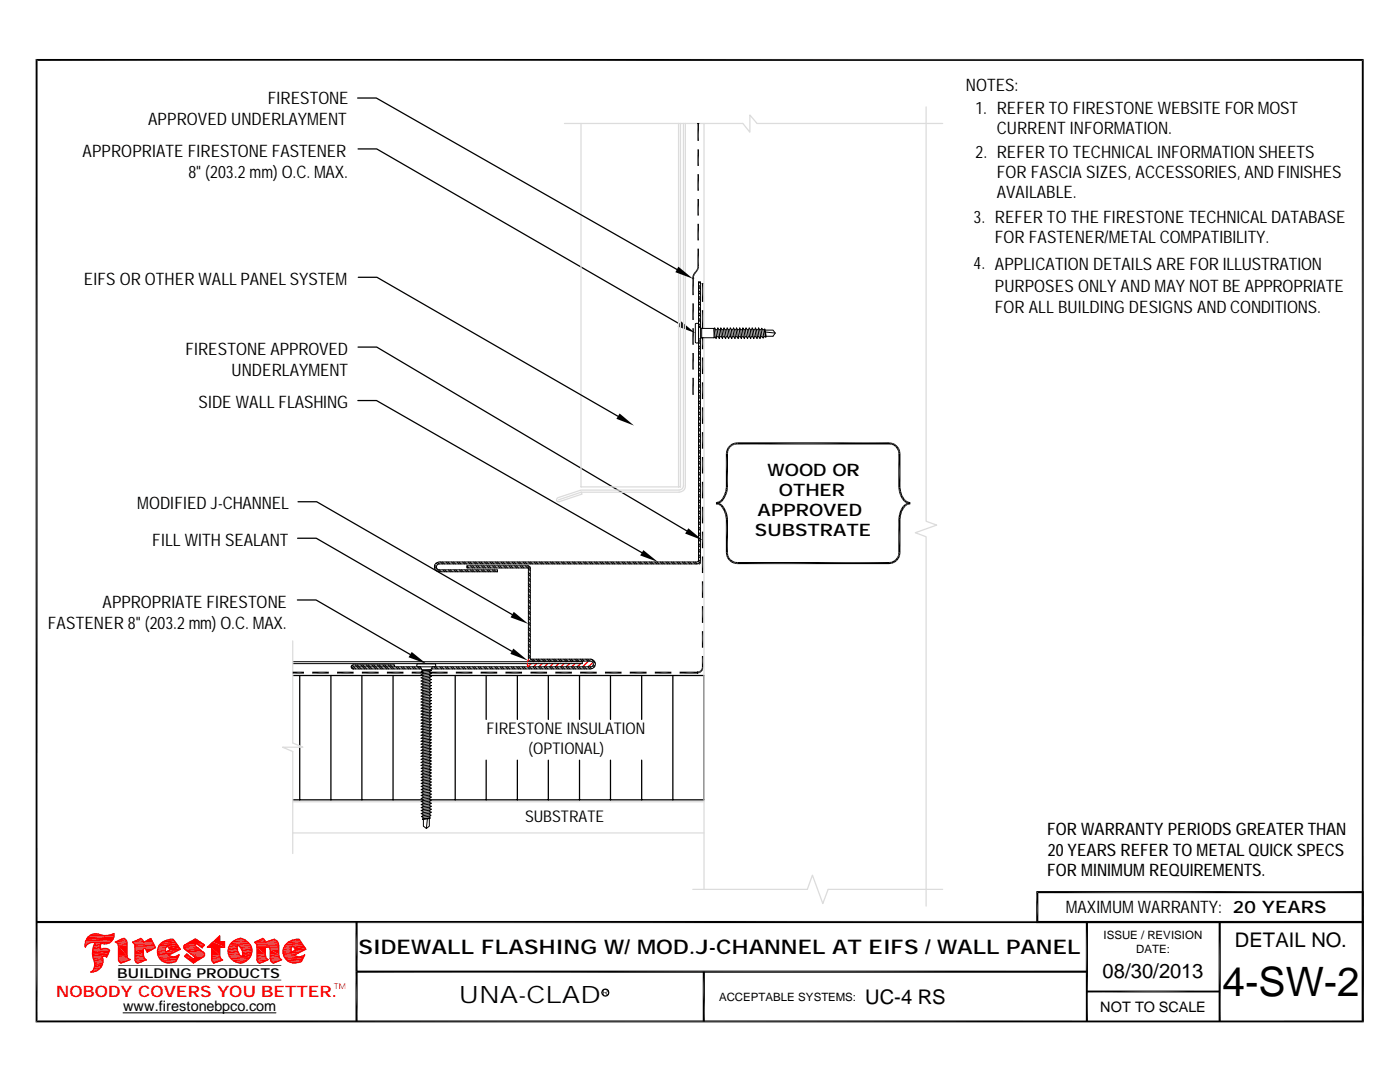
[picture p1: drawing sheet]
<svg xmlns="http://www.w3.org/2000/svg" width="279mm" height="216mm" viewBox="0 0 279 216" stroke-linecap="round" stroke-linejoin="round" font-family="sans-serif">
<defs><g id="words">
<text font-size="8.1" x="244" y="198.7">4-SW-2</text>
<text font-size="4.8" x="91.6" y="200.1">UNA-CLAD</text>
<g font-size="4">
<text x="71.5" y="190.4">SIDEWALL FLASHING W/ MOD.J-CHANNEL AT EIFS / WALL PANEL</text>
<text x="246.5" y="189">DETAIL NO.</text>
<text x="220" y="195.1">08/30/2013</text>
<text x="172.6" y="200.3">UC-4 RS</text>
</g>
<g font-size="3.4">
<text x="53.5" y="20.7">FIRESTONE</text>
<text x="192.8" y="18.2">NOTES:</text>
<text x="194.6" y="22.7">1. REFER TO FIRESTONE WEBSITE FOR MOST</text>
<text x="29.5" y="24.9">APPROVED UNDERLAYMENT</text>
<text x="198.9" y="26.7">CURRENT INFORMATION.</text>
<text x="16.5" y="31.3">APPROPRIATE FIRESTONE FASTENER</text>
<text x="37.6" y="35.4">8&quot; (203.2 mm) O.C. MAX.</text>
<text x="194.7" y="31.6">2. REFER TO TECHNICAL INFORMATION SHEETS</text>
<text x="198.9" y="35.6">FOR FASCIA SIZES, ACCESSORIES, AND FINISHES</text>
<text x="198.9" y="39.6">AVAILABLE.</text>
<text x="194.3" y="44.5">3. REFER TO THE FIRESTONE TECHNICAL DATABASE</text>
<text x="194.3" y="53.8">4. APPLICATION DETAILS ARE FOR ILLUSTRATION</text>
<text x="198.5" y="48.5">FOR FASTENER/METAL COMPATIBILITY.</text>
<text x="16.7" y="56.9">EIFS OR OTHER WALL PANEL SYSTEM</text>
<text x="198.5" y="58.2">PURPOSES ONLY AND MAY NOT BE APPROPRIATE</text>
<text x="198.5" y="62.5">FOR ALL BUILDING DESIGNS AND CONDITIONS.</text>
<text x="37" y="70.8">FIRESTONE APPROVED</text>
<text x="46.2" y="74.9">UNDERLAYMENT</text>
<text x="39.6" y="81.4">SIDE WALL FLASHING</text>
<text x="153.2" y="95">WOOD OR</text>
<text x="27.4" y="101.6">MODIFIED J-CHANNEL</text>
<text x="155.4" y="98.9">OTHER</text>
<text x="150.7" y="106.9">SUBSTRATE</text>
<text x="151.2" y="102.9">APPROVED</text>
<text x="30.4" y="108.9">FILL WITH SEALANT</text>
<text x="9.6" y="125.4">FASTENER 8&quot; (203.2 mm) O.C. MAX.</text>
<text x="20.4" y="121.3">APPROPRIATE FIRESTONE</text>
<text x="209" y="166.5">FOR WARRANTY PERIODS GREATER THAN</text>
<text x="209.1" y="170.7">20 YEARS REFER TO METAL QUICK SPECS</text>
<text x="209" y="174.9">FOR MINIMUM REQUIREMENTS.</text>
<text x="212.7" y="182.2">MAXIMUM WARRANTY: 20 YEARS</text>
</g>
<g font-size="3.2">
<text x="97.1" y="146.5">FIRESTONE INSULATION</text>
<text x="105.5" y="150.4">(OPTIONAL)</text>
<text x="104.8" y="164">SUBSTRATE</text>
</g>
<text font-size="3.2" fill="#f00" x="11.2" y="198.9">NOBODY COVERS YOU BETTER.</text>
<g font-size="2.9">
<text x="24.6" y="201.8">www.firestonebpco.com</text>
<text x="219.6" y="201.9">NOT TO SCALE</text>
</g>
<text font-size="2.7" x="23.4" y="195.1">BUILDING PRODUCTS</text>
<g font-size="2.3">
<text x="220.2" y="187.4">ISSUE / REVISION</text>
<text x="226.8" y="190.2">DATE:</text>
<text x="143.5" y="199.7">ACCEPTABLE SYSTEMS:</text>
</g>
<text font-size="1.6" fill="#f00" x="66.6" y="197.3">TM</text>
<text font-size="1.6" x="120.1" y="198.5">R</text>
</g></defs>
<g fill="#000">
<path d="M135.4 53.2l2.9 2.4-3.5-1.3zM138.2 55l.3 .1-.3 .4zM138.4 54.6l.3 .1-.5 .3zM138.5 55.1v.4h-.3zM138.2 55l.5-.3-.2 .4zM138.7 54.2l.2 .2-.5 .2zM139 53.9l.2 .1-.5 .2zM138.4 54.6l.5-.2-.2 .3zM138.7 54.2l.5-.2-.3 .4zM139.1 53.5l.3 .1-.4 .3zM139.2 53.1h.3l-.4 .4zM139 53.9l.4-.3-.2 .4z"/>
<path d="M139.5 53.1l-.1 .5-.3-.1zM135.9 64.1l2.9 2.4-3.5-1.3zM123.7 82.5l2.8 2.4-3.5-1.3zM144.1 99.5l.3 .2-.6 .1zM144.5 98.8l.4 .1-.8 .6zM144.1 99.5l.8-.6-.5 .8zM144.7 98l.5 .1-.7 .7zM144.9 97.2h.4l-.6 .8zM144.5 98.8l.7-.7-.3 .8zM144.9 90h.4l-.4 .5zM145.2 89.4l.3 .2-.6 .4zM145.3 97.2l-.1 .9-.5-.1z"/>
<path d="M145.3 90v.5h-.4zM144.9 90l.6-.4-.2 .4zM145.5 88.9l.3 .3-.6 .2zM145.2 89.4l.6-.2-.3 .4zM145.5 88.9l.5-.3 .2 .3zM145.5 88.9h.7l-.4 .3zM146 88.6l.6-.3v.4zM146 88.6l.6 .1-.4 .2zM146.6 88.3h.6v.4zM146.6 88.3l.6 .4h-.6zM177.4 88.3l.5 .4h-.5zM177.4 88.3h.6l-.1 .4z"/>
<path d="M178 88.3l.4 .6-.5-.2zM178 88.3l.6 .3-.2 .3zM178.6 88.6l.1 .6-.3-.3zM178.7 89.2l.3-.3v.7zM178.6 88.6l.4 .3-.3 .3zM179 89.6l.4-.2-.2 .6zM179.2 90h.4l-.3 .5zM179.3 97.2h.4l-.3 .9zM179 88.9l.4 .5-.4 .2zM179.4 98.1l.4-.1-.1 .9zM179.4 89.4l.2 .6h-.4zM179.7 98.9l.3-.1 .1 .9z"/>
<path d="M179.6 90l.1 .5h-.4zM179.7 97.2l.1 .8-.4 .1zM179.8 98l.2 .8-.3 .1zM180 98.8l.5 .7-.4 .2zM180.1 99.7l.4-.2v.7zM180.5 99.5l.3 .3-.3 .4zM180.8 99.8l.4 .3-.1 .4zM128.4 109.8l2.9 2.3-3.5-1.3zM137.4 105.4l2.9 2.4-3.6-1.3zM142.9 100.2l.5-.1 .1 .4zM142.9 100.2l.6 .3-.6 .1zM143.4 100.1l.4-.3 .3 .4z"/>
<path d="M142.9 100.2l.5 .5-.5-.1zM143.4 100.1l.7 .1-.6 .3zM142.9 100.2l.6 .1-.1 .4zM143.5 100.3l.3 .7-.4-.3zM143.8 99.8l.6-.1-.3 .5zM143.5 100.3l.6 .4-.3 .3zM144.1 100.7v.6l-.3-.3zM144.1 100.7l.3 .4-.3 .2zM144.1 101.3l.3-.2 .1 .9zM144.5 102l.4-.1-.2 .9zM144.7 102.8l.5-.1-.3 .9zM144.4 101.1l.5 .8-.4 .1z"/>
<path d="M144.9 110.3h.4l-.4 .6zM144.9 110.9l.4-.1-.1 .6zM144.9 101.9l.3 .8-.5 .1zM145.2 111.4l.3-.2v.7zM145.2 102.7l.1 .9h-.4zM145.3 110.3v.5l-.4 .1zM145.3 110.8l.2 .4-.3 .2zM145.5 111.2l.3 .4-.3 .3zM145.8 111.6l.2 .7-.5-.4zM145.8 111.6l.4 .3-.2 .4zM146.2 111.9l.4 .6-.6-.2zM146.2 111.9l.4 .2v.4z"/>
<path d="M146.6 112.1l.6 .5-.6-.1zM146.6 112.1h.6v.5zM177.4 112.1l.6 .4-.6 .1zM177.4 112.1h.5l.1 .4zM177.9 112.1l.5-.2 .2 .4zM177.9 112.1l.7 .2-.6 .2zM178.4 111.9l.3-.3 .3 .3zM178.4 111.9h.6l-.4 .4zM179 111.2l.4 .2-.7 .2zM178.7 111.6l.7-.2-.4 .5zM179.2 110.8l.4 .1-.6 .3zM179.3 110.3h.4l-.5 .5z"/>
<path d="M179 111.2l.6-.3-.2 .5zM179.4 102.7l.4 .1-.5 .8zM179.7 110.3l-.1 .6-.4-.1zM179.7 101.9l.3 .1-.6 .7zM179.8 102.8l-.1 .8h-.4zM180 102l-.2 .8-.4-.1zM180.1 101.1l.4 .2-.8 .6zM179.7 101.9l.8-.6-.5 .7zM180.5 100.7l.3 .3-.7 .1zM180.8 99.8l.3 .7-.6-.3zM180.1 101.1l.7-.1-.3 .3zM180.5 100.7l.6-.4 .1 .4z"/>
<path d="M181.2 100.1l.5 .5-.6-.1zM180.5 100.7h.7l-.4 .3zM181.2 100.1l.5 .1v.4zM181.1 100.3l.6-.1v.4zM181.1 100.3l.6 .3-.5 .1zM82.2 130.1l2.9 2.4-3.6-1.4zM102.4 129.4l3 2.4-3.5-1.3zM102.5 122.1l3 2.4-3.6-1.3zM139.2 134l.5 .3-.5 .1zM139.2 134l.3-.1 .2 .4zM139.5 133.9l.3-.1 .2 .2zM139.5 133.9l.5 .1-.3 .3z"/>
<path d="M140 133.5l.3 .1-.5 .2zM140.1 133.2h.3l-.4 .3zM139.8 133.8l.5-.2-.3 .4zM140 133.5l.4-.3-.1 .4z"/>
</g>
<g fill="none" stroke="#000" stroke-width=".25">
<path d="M71.4 19.6h3.7l60 34.2M71.5 29.7h3.7l60.4 34.9M71.5 55.3h3.7l48.1 27.8M71.4 79.9h3.7l53 30.4M71.5 69.3h3.7l61.8 36.6M59.4 119.7h3.7l18.8 10.9M59.4 107.4h3.7l39.1 22.6M59.5 100.1h3.7l39 22.5M58.4 134.8h26M59.8 134.8v14M66 134.8v24.8M70.5 132.7a.4 .4 0 0 0-.4 .4 .4 .4 0 0 0 .4 .4"/>
<path d="M72.2 134.8v24.8M78.4 134.8v24.8M85.8 134.8h54.7M90.8 134.8v24.8M97 134.8v8.8M103.3 134.8v8.8M109.4 134.8v8.8M115.7 134.8v8.8M121.8 134.8v8.8M128.1 134.8v8.8M134.3 134.8v24.8M140.5 134.8v24.8"/>
<path d="M58.4 159.6h26M59.8 149.1v10.5M85.9 159.6h54.6M97 151.7v7.9M103.3 151.7v7.9M109.4 151.7v7.9M115.7 151.7v7.9M121.8 151.7v7.9M128.1 151.7v7.9"/>
</g>
<g fill="none" stroke="#dcdcdc" stroke-width=".25">
<path d="M112.6 24.6h35.7l1.3 1.8v-3.5l1.5 1.7h37M116 24.6v72.6h19.8v-72.6M135.4 24.6v72.6M136.4 24.6v72.3a.87 .87 0 0 1-.8 .9h-19.5l-4.8 1.5a.42 .42 0 0 0-.2 .5 .42 .42 0 0 0 .5 .3l4.5-1.5-.1-.4M136.8 24.6v72.3a1.19 1.19 0 0 1-1.2 1.3h-19.6M140.5 24.6v40.9M184.8 21.3v82.7l2.1 .8-4.2 1.5 2.1 .8v73.7M140.5 67.4v110.1M116 98.2l-4.5 1.5M58.4 127.9v20.4l2.1 .8h-4.1l2 .8v20.4M58.4 160h25.7M85.8 160h54.7"/>
<path d="M58.4 166.2h82.1M138.3 177.5h22.8l1-2.9 2.1 5.7 1.1-2.8h22.8"/>
</g>
<g fill="none" stroke="#f00" stroke-width=".25">
<path d="M105.2 132.4l.2 .7M105.5 131.7l-.2 .3 .2-.2M106 132.4l-.6 .6M106.5 131.9l-.1 .1M107.1 132.4l-.7 .7M107.6 131.9l-.1 .1M108.2 132.4l-.7 .7M108.7 131.9l-.1 .1M109.3 132.4l-.7 .7M109.8 131.9l-.1 .1M110.4 132.4l-.7 .7M110.9 131.9l-.2 .1"/>
<path d="M111.5 132.4l-.7 .7M112 131.9l-.2 .1M112.6 132.4l-.7 .7M113.1 131.9l-.2 .1M113.7 132.4l-.7 .7M114.2 131.9l-.2 .1M114.8 132.4l-.7 .7M115.3 131.9l-.2 .1M115.9 132.4l-.7 .7M116.4 131.9l-.2 .1M117.4 131.9l-1.1 1.2M118.3 132.2l-.9 .9"/>
</g>
<g fill="none" stroke="#000" stroke-width=".2">
<path d="M139.2 24.6h.3M138.2 55.5h.3M139.4 59.1l.4 .3M139.4 58l.4 .4M139.4 56.9l.4 .4M139.4 59.4l.4 .5M139.4 58.4l.4 .4M139.4 57.3l.4 .4M139.5 56.3l.3 .3M140.1 56.6h.3M138.8 64.6h.6v3.7l-.2 .2-.4-.2zM139.4 66.7v45.1l-.2 .3h-51.6a.97 .97 0 0 0-.9 1 .97 .97 0 0 0 .9 1h11.7"/>
<path d="M139.4 79.9l.4 .4M139.4 78.8l.4 .4M139.4 77.7l.4 .4M139.4 76.6l.4 .4M139.4 75.5l.4 .4M139.4 74.4l.4 .4M139.4 73.3l.4 .4M139.4 72.2l.4 .4M139.4 71.1l.4 .4M139.4 70l.4 .4M139.4 68.9l.4 .4M139.4 67.8l.4 .4"/>
<path d="M139.4 64.6l.4 .3M139.4 63.5l.4 .3M139.4 62.4l.4 .3M139.4 61.3l.4 .3M139.4 60.2l.4 .3M139.4 79.2l.4 .4M139.4 78.1l.4 .4M139.4 77l.4 .4M139.4 75.9l.4 .4M139.4 74.8l.4 .4M139.4 73.7l.4 .4M139.4 72.6l.4 .4"/>
<path d="M139.4 71.5l.4 .4M139.4 70.4l.4 .4M139.4 69.3l.4 .4M139.4 68.2l.4 .4M139.4 64.9l.4 .4M139.4 63.8l.4 .4M139.4 62.7l.4 .4M139.4 61.6l.4 .4M139.4 60.5l.4 .4M140 65.5l-.6-.3v-8.9h.4v55.5a.73 .73 0 0 1-.8 .7h-51.4M140 65.5h2.5v1.9M140 65.5v1.9l-.6 .3"/>
<path d="M140 67.4h2.5M142.6 65.4l.2 .4 .2 1.4-.1 .4-.2-.4-.2-1.4zM142.7 67.2l-.2 .2M142.8 65.8h.3M143 67.2h.3M143.3 65.4l.2 .4 .1 1.4v.4l-.3-.4-.2-1.4zM143.5 65.8h.3M143.6 67.2h.4M143.8 65.4l.3 .4 .2 1.4-.1 .4-.2-.4-.2-1.4zM144.1 65.8h.3M144.3 67.2h.3M144.5 65.4l.2 .4 .2 1.4-.1 .4-.2-.4-.2-1.4z"/>
<path d="M144.7 65.8h.3M144.9 67.2h.3M145.1 65.4l.2 .4 .2 1.4-.1 .4-.2-.4-.2-1.4zM145.3 65.8h.3M145.5 67.2h.3M145.8 65.4l.2 .4 .1 1.4-.1 .4-.2-.4-.2-1.4zM146 65.8h.3M146.1 67.2h.4M146.4 65.4l.2 .4 .2 1.4-.1 .4-.2-.4-.2-1.4zM146.6 65.8h.3M146.8 67.2h.3M147 65.4l.2 .4 .2 1.4-.1 .4-.2-.4-.2-1.4z"/>
<path d="M147.2 65.8h.3M147.4 67.2h.3M147.6 65.4l.2 .4 .2 1.4v.4l-.3-.4-.2-1.4zM147.8 65.8h.4M148 67.2h.3M148.3 65.4l.2 .4 .2 1.4-.2 .4-.2-.4-.1-1.4zM148.5 65.8h.3M148.7 67.2h.3M148.9 65.4l.2 .4 .2 1.4-.1 .4-.2-.4-.2-1.4zM149.1 65.8h.3M149.3 67.2h.3M149.5 65.4l.2 .4 .2 1.4-.1 .4-.2-.4-.2-1.4z"/>
<path d="M149.7 65.8h.3M149.9 67.2h.3M150.1 65.4l.2 .4 .2 1.4v.4l-.3-.4-.2-1.4zM150.3 65.8h.4M150.5 67.2h.4M150.7 65.4l.3 .4 .2 1.4-.1 .4-.2-.4-.2-1.4zM151 65.8h.3M151.2 67.2h.3M151.4 65.4l.2 .4 .2 1.4-.1 .4-.2-.4-.2-1.4zM151.6 65.8h.3M151.8 67.2h.3M152 65.5l.2 .3 .2 1.4-.1 .3-.2-.3-.2-1.4z"/>
<path d="M152.2 65.8h.3M152.4 67.2h.3M152.6 65.6l.2 1.7-.3-1.5zM152.7 65.9h1.6l.4 .6-.4 .6h-1.4M152.7 66.3l2 .2M139.4 99.7l.4 .3M139.4 98.6l.4 .3M139.4 97.5l.4 .3M139.4 96.4l.4 .3M139.4 95.2l.4 .4M139.4 94.1l.4 .4M139.4 93l.4 .4"/>
<path d="M139.4 91.9l.4 .4M139.4 90.8l.4 .5M139.4 89.7l.4 .5M139.4 88.7l.4 .4M139.4 87.6l.4 .4M139.4 86.5l.4 .4M139.4 85.4l.4 .4M139.4 84.3l.4 .4M139.4 83.2l.4 .4M139.4 82.1l.4 .4M139.4 81l.4 .4M139.4 98.9l.4 .4"/>
<path d="M139.4 97.8l.4 .4M139.4 96.7l.4 .4M139.4 95.6l.4 .4M139.4 94.5l.4 .4M139.4 93.4l.4 .4M139.4 92.3l.4 .5M139.4 91.3l.4 .4M139.4 90.2l.4 .4M139.4 89.1l.4 .4M139.4 88l.4 .3M139.4 86.9l.4 .3M139.4 85.8l.4 .3"/>
<path d="M139.4 84.7l.4 .3M139.4 83.6l.4 .3M139.4 82.5l.4 .3M139.4 81.4l.4 .4M139.4 80.3l.4 .4M86.7 113.1l1 1M86.7 112.8l.4 .3M87 112.4l.3 .2M87.3 112.2l.3 .3M87.6 112.5a.59 .59 0 0 0-.5 .6 .59 .59 0 0 0 .5 .6h11.7v.4M87.7 113.7l.4 .4M87.9 112.1l.4 .4"/>
<path d="M88.3 112.1l.4 .4M88.4 113.7l.4 .4M88.8 113.7l.4 .4M89 112.1l.4 .4M89.4 112.1l.4 .4M89.5 113.7l.4 .4M89.9 113.7l.4 .4M90.1 112.1l.4 .4M90.5 112.1l.4 .4M90.6 113.7l.4 .4M91 113.7l.4 .4M91.2 112.1l.4 .4"/>
<path d="M91.6 112.1l.4 .4M91.7 113.7l.4 .4M92.1 113.7l.4 .4M92.3 112.1l.4 .4M92.7 112.1l.4 .4M92.8 113.7l.4 .4M93.2 113.7l.4 .4M93.2 112.9l.4 .4M93.4 112.1l.4 .4M93.8 112.1l.4 .4M93.9 113.7l.4 .4M93.9 112.9l.4 .4"/>
<path d="M94.3 113.7l.4 .4M94.3 112.9l.4 .4M94.5 112.1l.4 .4M94.9 112.1l.4 .4M95 113.7l.3 .4M95 112.9l.4 .4M95.3 113.7l.5 .4M95.4 112.9l.4 .4M95.6 112.1l.4 .4M96 112.1l.4 .4M96.1 113.7l.3 .4M96.1 112.9l.4 .4"/>
<path d="M96.4 113.7l.5 .4M96.5 112.9l.4 .4M96.7 112.1l.4 .4M97.1 112.1l.4 .4M97.2 113.7l.3 .4M97.2 112.9l.4 .4M97.5 113.7l.4 .4M97.6 112.9l.4 .4M97.8 112.1l.4 .4M98.2 112.1l.4 .4M98.3 113.7l.3 .4M98.3 112.9l.4 .4"/>
<path d="M98.6 113.7l.4 .4M98.7 112.9l.4 .4M98.9 112.1l.4 .4M99.3 113.7v.4M99.3 112.1l.4 .4M99.4 112.9l.4 .4M99.8 112.9l.4 .4M100 112.1l.4 .4M100.4 112.1l.4 .4M100.5 112.9l.4 .4M100.9 112.9l.4 .4M101.1 112.1l.4 .4"/>
<path d="M101.5 112.1l.4 .4M101.6 112.9l.4 .4M102 112.9l.4 .4M102.2 112.1l.4 .4M102.6 112.1l.4 .4M102.7 112.9l.4 .4M103.1 112.9l.4 .4M103.3 112.1l.4 .4M103.7 112.1l.4 .4M103.8 112.9l.4 .4M104.2 112.9l.4 .4M104.4 112.1l.4 .4"/>
<path d="M104.8 112.1l.4 .4M104.9 112.9l.4 .4M105.3 112.9l.5 .6M105.5 119.7l.3 .4M105.5 118.6l.3 .4M105.5 117.5l.3 .4M105.5 116.4l.3 .4M105.5 115.3l.3 .4M105.5 114.2l.3 .4M105.5 119l.3 .3M105.5 117.9l.3 .4M105.5 116.8l.3 .4"/>
<path d="M105.5 115.7l.3 .4M105.5 114.6l.3 .4M105.5 113.5l.3 .4M105.5 112.1l.4 .4M105.9 112.1l.4 .4M106.6 112.1l.4 .4M107 112.1l.4 .4M107.7 112.1l.4 .4M108.1 112.1l.4 .4M108.8 112.1l.3 .4M109.1 112.1l.5 .4M109.9 112.1l.3 .4"/>
<path d="M110.2 112.1l.5 .4M111 112.1l.3 .4M111.3 112.1l.4 .4M112.1 112.1l.3 .4M112.4 112.1l.4 .4M113.2 112.1l.3 .4M113.5 112.1l.4 .4M114.3 112.1l.3 .4M114.6 112.1l.4 .4M115.4 112.1l.3 .4M115.7 112.1l.4 .4M116.5 112.1l.3 .4"/>
<path d="M116.8 112.1l.4 .4M117.6 112.1l.3 .4M117.9 112.1l.4 .4M118.6 112.1l.4 .4M119 112.1l.4 .4M119.7 112.1l.4 .4M120.1 112.1l.4 .4M120.8 112.1l.4 .4M121.2 112.1l.4 .4M121.9 112.1l.4 .4M122.3 112.1l.4 .4M123 112.1l.4 .4"/>
<path d="M123.4 112.1l.4 .4M124.1 112.1l.4 .4M124.5 112.1l.4 .4M125.2 112.1l.4 .4M125.6 112.1l.4 .4M126.3 112.1l.4 .4M126.7 112.1l.4 .4M127.4 112.1l.4 .4M127.8 112.1l.4 .4M128.5 112.1l.4 .4M128.9 112.1l.4 .4M129.6 112.1l.4 .4"/>
<path d="M130 112.1l.4 .4M130.7 112.1l.4 .4M131.1 112.1l.4 .4M131.8 112.1l.4 .4M132.2 112.1l.4 .4M132.9 112.1l.4 .4M133.3 112.1l.4 .4M134 112.1l.4 .4M134.4 112.1l.3 .4M135.1 112.1l.4 .4M135.5 112.1l.3 .4M136.2 112.1l.4 .4"/>
<path d="M136.6 112.1l.3 .4M137.3 112.1l.4 .4M137.7 112.1l.3 .4M138.4 112.1l.4 .4M138.8 112.1l.3 .4M139.3 112l.3 .3M139.4 111.7l.3 .3M139.4 110.6l.4 .4M139.4 109.5l.4 .4M139.4 108.4l.4 .4M139.4 107.3l.4 .4M139.4 106.2l.4 .4"/>
<path d="M139.4 105.1l.4 .4M139.4 104l.4 .4M139.4 102.9l.4 .4M139.4 101.8l.4 .4M139.4 100.7l.4 .4M139.4 111l.4 .4M139.4 109.9l.4 .4M139.4 108.8l.4 .4M139.4 107.7l.4 .4M139.4 106.6l.4 .4M139.4 105.5l.4 .4M139.4 104.4l.4 .4"/>
<path d="M139.4 103.3l.4 .4M139.4 102.2l.4 .4M139.4 101.1l.4 .4M139.4 100l.4 .4M139.8 112.2l-.1 .2-.2 .2M58.4 132h57.8v.4h-57.8M70.1 133l.5 .5M70.3 132.8l.7 .7M70.5 133.1h13.4l.3 .6h1.8M70.5 132.7h8.2v.4M70.5 133.5h13.6M70.9 132.7l.8 .8"/>
<path d="M71.3 132.7l.8 .8M72 132.7l.8 .8M72.4 132.7l.8 .8M73.1 132.7l.8 .8M73.5 132.7l.8 .8M74.2 132.7l.8 .8M74.6 132.7l.8 .8M75.3 132.7l.8 .8M75.7 132.7l.8 .8M76.4 132.7l.8 .8M76.8 132.7l.8 .8M77.5 132.7l.8 .8"/>
<path d="M77.9 132.7l.8 .8M78.6 132.7l.1 .1M79 133.1l.4 .4M79.4 133.1l.4 .4M80.1 133.1l.4 .4M80.5 133.1l.4 .4M81.2 133.1l.3 .4M81.5 133.1l.5 .4M82.3 133.1l.3 .4M82.6 133.1l.5 .4M83.3 132.5h3.6l.1 .4-.1 .2h-3.6zM83.4 133.1l.3 .4"/>
<path d="M83.7 133.1l.3 .2M84 134.1l.4-.2 1.4-.2 .3 .1-.3 .2-1.4 .2zM84.4 139.6v.3l-.4 .2 .4 .1 1.4-.2 .3-.2-.3-.1-1.4 .2M84.4 139v.3l-.4 .2 .4 .1 1.4-.2 .3-.2-.3-.1-1.4 .2M84.4 138.4v.3l-.4 .2 .4 .1 1.7-.4-.3-.1-1.4 .2M84.4 137.8v.3l-.4 .2 .4 .1 1.4-.2 .3-.2-.3-.1-1.4 .2M84.4 137.2v.3l-.4 .2 .4 .1 1.4-.2 .3-.2-.3-.1-1.4 .2M84.4 136.6v.3l-.4 .2 .4 .1 1.4-.2 .3-.2-.3-.1-1.4 .2M84.4 136v.3l-.4 .2 .4 .1 1.4-.2 .3-.2-.3-.1-1.4 .2M84.4 135.4v.3l-.4 .2 .4 .1 1.7-.4-.3-.1-1.4 .2M84.4 134.7v.4l-.4 .2 .4 .1 1.4-.2 .3-.2-.3-.1-1.4 .2M84.4 134.2v.3l-.4 .2h.4l1.4-.1 .3-.2-.3-.1-1.4 .2"/>
<path d="M84.4 134v.4M85.8 134v.3M85.8 134.6v.3M85.8 135.2v.3M85.8 135.8v.3M85.8 136.4v.3M85.8 137v.3M85.8 137.6v.3M85.8 138.2v.3M85.8 138.8v.3M85.8 139.4v.3M85.8 140v.3"/>
<path d="M86 133.7h-1.8l.2 .2M86.1 133.5h31.8a.97 .97 0 0 0 .9-1 .97 .97 0 0 0-.9-1h-12.1v-18.4l-.3-.2h-12.3v.4h12.3v18.2l.1 .4h12.3a.57 .57 0 0 1 .5 .6 .57 .57 0 0 1-.5 .6h-31.6l-.3 .6M86.1 133.3l.2 .2M86.7 133.1l.3 .4M87 133.1l.4 .4M87.8 133.1l.3 .4M88.1 133.1l.4 .4M88.9 133.1l.3 .4M89.2 133.1l.4 .4M90 133.1l.3 .4M90.3 133.1l.4 .4M91 133.1l.4 .4"/>
<path d="M91.4 133.1l.4 .4M92.1 133.1l.4 .4M92.5 133.1l.4 .4M93.2 133.1l.4 .4M93.6 133.1l.4 .4M94.3 133.1l.4 .4M94.7 133.1l.4 .4M95.4 133.1l.4 .4M95.8 133.1l.4 .4M96.5 133.1l.4 .4M96.9 133.1l.4 .4M97.6 133.1l.4 .4"/>
<path d="M98 133.1l.4 .4M98.7 133.1l.4 .4M99.1 133.1l.4 .4M99.8 133.1l.4 .4M100.2 133.1l.4 .4M100.9 133.1l.4 .4M101.3 133.1l.4 .4M102 133.1l.4 .4M102.4 133.1l.4 .4M103.1 133.1l.4 .4M103.5 133.1l.4 .4M104.2 133.1l.4 .4"/>
<path d="M104.6 133.1l.4 .4M105.3 133.1l.4 .4M105.5 130.6l.3 .4M105.5 129.5l.3 .4M105.5 128.4l.3 .4M105.5 127.3l.3 .5M105.5 126.2l.3 .5M105.5 125.2l.3 .4M105.5 124.1l.3 .4M105.5 123l.3 .4M105.5 121.9l.3 .4M105.5 120.8l.3 .4"/>
<path d="M105.5 131l.3 .4M105.5 129.9l.3 .4M105.5 128.8l.3 .4M105.5 127.8l.3 .3M105.5 126.7l.3 .3M105.5 125.6l.3 .3M105.5 124.5l.3 .3M105.5 123.4l.3 .3M105.5 122.3l.3 .3M105.5 121.2l.3 .3M105.5 120.1l.3 .3M105.7 133.1l.4 .4"/>
<path d="M106 131.5l.3 .4M106.3 131.5l.4 .4M106.4 133.1l.4 .4M106.8 133.1l.3 .4M107 131.5l.4 .4M107.4 131.5l.4 .4M107.5 133.1l.4 .4M107.9 133.1l.3 .4M108.1 131.5l.4 .4M108.5 131.5l.4 .4M108.6 133.1l.4 .4M109 133.1l.3 .4"/>
<path d="M109.2 131.5l.4 .4M109.6 131.5l.4 .4M109.7 133.1l.4 .4M110.1 133.1l.3 .4M110.3 131.5l.4 .4M110.7 131.5l.4 .4M110.8 133.1l.4 .4M111.2 133.1l.3 .4M111.4 131.5l.4 .4M111.8 131.5l.4 .4M111.9 133.1l.4 .4M112.3 133.1l.3 .4"/>
<path d="M112.5 131.5l.4 .4M112.9 131.5l.4 .4M113 133.1l.4 .4M113.4 133.1l.3 .4M113.6 131.5l.4 .4M114 131.5l.4 .4M114 133.1l.5 .4M114.5 133.1l.4 .4M114.7 131.5l.4 .4M115.1 131.5l.4 .4M115.1 133.1l.5 .4M115.6 133.1l.4 .4"/>
<path d="M115.8 131.5l.4 .4M116.2 131.5l.4 .4M116.2 133.1l.4 .4M116.6 133.1l.5 .4M116.9 131.5l.4 .4M117.3 131.5l.4 .4M117.3 133.1l.4 .4M117.7 133.1l.4 .3M118 131.5l.8 .8M118.3 132.9l.2 .3M118.4 132.6l.3 .3M139.2 134v.4"/>
<path d="M84 153.3l.4-.2 1.4-.1h.3l-.3 .2-1.4 .2zM84 153.9l.4-.2 1.4-.2 .3 .1-.3 .2-1.4 .3zM84 154.5l1.8-.4 .3 .1-.3 .2-1.4 .2zM84 155.2l.4-.3 1.4-.2 .3 .2-1.7 .3zM84 155.7l.4-.2 1.4-.1h.3l-.3 .3-1.4 .1zM84 156.3l.4-.2 1.4-.1h.3l-.3 .3-1.4 .1zM84 156.9l1.8-.4 .3 .1-.3 .2-1.4 .3zM84 157.6l.4-.2 1.4-.3 .3 .2-1.7 .3zM84 158.2l.4-.3 1.4-.2 .3 .2-.3 .2-1.4 .1zM84 158.8l.4-.3 1.4-.1 .3 .1-.3 .2-1.4 .1zM84 159.3l.4-.2 1.4-.1h.3l-.3 .3-1.4 .2zM84 159.9l1.8-.3h.3l-.3 .3-1.4 .2z"/>
<path d="M84.4 152.2v.3l-.4 .2 .4 .1 1.4-.1 .3-.3-.3-.1-1.4 .2M84.4 151.6v.3l-.4 .2 .4 .1 1.7-.4-.3-.1-1.4 .2M84.4 151v.3l-.4 .2 .4 .1 1.4-.2 .3-.2-.3-.1-1.4 .2M84.4 150.4v.3l-.4 .2 .4 .1 1.4-.2 .3-.2-.3-.1-1.4 .2M84.4 149.8v.3l-.4 .2 .4 .1 1.4-.2 .3-.2-.3-.1-1.4 .2M84.4 149.2v.3l-.4 .2 .4 .1 1.7-.4-.3-.1-1.4 .2M84.4 148.6v.3l-.4 .2 .4 .1 1.4-.2 .3-.2-.3-.1-1.4 .2M84.4 148v.3l-.4 .2 .4 .1 1.4-.2 .3-.2-.3-.1-1.4 .2M84.4 147.4v.3l-.4 .2 .4 .1 1.4-.2 .3-.2-.3-.1-1.4 .2M84.4 146.8v.3l-.4 .2 .4 .1 1.4-.2 .3-.2-.3-.1-1.4 .2M84.4 146.2v.3l-.4 .2 .4 .1 1.7-.4-.3-.1-1.4 .2M84.4 145.6v.3l-.4 .2 .4 .1 1.4-.2 .3-.2-.3-.1-1.4 .2"/>
<path d="M84.4 145v.3l-.4 .2 .4 .1 1.4-.2 .3-.2-.3-.1-1.4 .2M84.4 144.4v.3l-.4 .2 .4 .1 1.4-.2 .3-.2-.3-.1-1.4 .2M84.4 143.8v.3l-.4 .2 .4 .1 1.7-.4-.3-.1-1.4 .2M84.4 143.2v.3l-.4 .2 .4 .1 1.4-.2 .3-.2-.3-.1-1.4 .2M84.4 142.6v.3l-.4 .2 .4 .1 1.4-.2 .3-.2-.3-.1-1.4 .2M84.4 142v.3l-.4 .2 .4 .1 1.4-.2 .3-.2-.3-.1-1.4 .2M84.4 141.4v.3l-.4 .2 .4 .1 1.4-.2 .3-.2-.3-.1-1.4 .2M84.4 140.8v.3l-.4 .2 .4 .1 1.7-.4-.3-.1-1.4 .2M84.4 140.2v.3l-.4 .2 .4 .1 1.4-.2 .3-.2-.3-.1-1.4 .2M84.4 152.8v.3M84.4 153.4v.3M84.4 154.1v.2"/>
<path d="M84.4 154.6v.3M84.4 155.2v.3M84.4 155.8v.3M84.4 156.4v.4M84.4 157.1v.3M84.4 157.6v.3M84.4 158.2v.3M84.4 158.8v.3M84.4 159.5v.3M85.8 140.6v.3M85.8 141.2v.3M85.8 141.8v.3"/>
<path d="M85.8 142.4v.3M85.8 143v.3M85.8 143.6v.3M85.8 144.2v.3M85.8 144.8v.3M85.8 145.4v.3M85.8 146v.3M85.8 146.6v.3M85.8 147.2v.3M85.8 147.8v.3M85.8 148.4v.3M85.8 149v.3"/>
<path d="M85.8 149.6v.3M85.8 150.2v.3M85.8 150.8v.3M85.8 151.4v.3M85.8 152v.3M85.8 152.7v.3M85.8 153.2v.3M85.8 153.8v.3M85.8 154.4v.3M85.8 155v.4M85.8 155.7v.3M85.8 156.3v.2"/>
<path d="M85.8 156.8v.3M85.8 157.4v.3M85.8 158.1v.3M85.8 158.7v.3M85.8 159.3v.3M85.8 159.9v.2M84 162.3l1.8-.3 .3 .1-.3 .2-1.4 .2zM84 160.6l.4-.2 1.4-.3 .3 .2-1.7 .4zM84 161.2l.4-.2 1.4-.2 .3 .1-.3 .2-1.4 .1zM84 161.8l.4-.3 1.4-.1 .3 .1-.3 .2-1.4 .1zM84.1 162.9l1.7-.3 .2 .1-.2 .2-1.4 .2zM84.3 163.4l1.5-.2h.1l-1.5 .3z"/>
<path d="M84.4 160.1v.3M84.4 160.7v.3M84.4 161.2v.3M84.4 161.8v.4M84.4 162.5v.3M84.4 163.1v.3M85.3 163.4l-.2 1.9M85.7 163.3v1.5l-.6 .5-.6-.5v-1.3M85.8 160.4v.4M85.8 161.1v.3M85.8 161.7v.3M85.8 162.3v.3"/>
<path d="M85.8 162.9v.3"/>
</g>
<g fill="none" stroke="#000" stroke-width=".38">
<path d="M58.4 134.2h2.3M62.3 134.2h3.3M67.3 134.2h3.3M72.2 134.2h3.4M77.2 134.2h3.3M82.2 134.2h2.2M85.8 134.2h3.5M91 134.2h3.3M95.9 134.2h3.3M100.9 134.2h3.3M105.9 134.2h3.3M110.8 134.2h3.3"/>
<path d="M115.8 134.2h3.3M120.7 134.2h3.3M125.7 134.2h3.3M130.7 134.2h3.3M135.6 134.2h3.6"/>
</g>
<g fill="none" stroke="#000" stroke-width=".3">
<path d="M139.3 24.6v3.5M139.3 29.8v3.3M139.3 34.8v3.3M139.3 39.7v3.3M138.3 55.5v3.4M139.3 44.7v3.3M139.3 49.6v3.5M140.2 56.6v3.6M138.3 60.5v3.3M138.3 65.5v3.3M138.3 70.4v3.3M138.3 75.4v3.4"/>
<path d="M140.2 61.9v3.6M140.2 67.4v2.3M140.2 71.3v3.3M140.2 76.3v3.3M140.2 81.3v3.3M140.2 86.2v3.3M140.2 91.2v3.3M140.2 96.1v3.3M140.2 101.1v3.3M140.2 106.1v3.3M140.2 111v3.3M140.2 116v3.3"/>
<path d="M140.2 120.9v3.4M140.2 125.9v3.3M140.2 130.9v2.3"/>
</g>
<path d="M145.1 90.5v6.7M147.2 88.5h30.2M179.5 90.5v6.7M145.1 103.6v6.7M147.2 112.4h30.2M179.5 103.6v6.7M243.4 184v19.8" fill="none" stroke="#000" stroke-width=".42"/>
<g fill="#f00">
<path d="M52.1 187.4l.4-.2 .2 .2z"/>
<path d="M54.6 187.5h.1z"/>
<path d="M52 187.5h.7z"/>
<path d="M52.1 187.4l.6 .1z"/>
<path d="M54.2 187.6l.4-.1 .4 .1z"/>
<path d="M54.6 187.5l.4 .1z"/>
<path d="M51.5 187.7l.5-.2 .9 .2z"/>
<path d="M52 187.5h.7l.2 .2z"/>
<path d="M53.5 187.8l.7-.2 1.2 .2z"/>
<path d="M54.2 187.6h.8l.4 .2z"/>
</g>
<path d="M50.8 187.9h2.2" fill="none" stroke="#f00" stroke-width=".3"/>
<path d="M51.5 187.7h1.4l.1 .3z" fill="#f00"/>
<path d="M53 187.9h2.5" fill="none" stroke="#f00" stroke-width=".2"/>
<path d="M53.5 187.8h1.9l.1 .2z" fill="#f00"/>
<path d="M50.8 188h2.2M50.8 188.1h4.7M51 188.2h4.6M51.2 188.6h4.4M51.3 189h4.3M53.4 189h2.2" fill="none" stroke="#f00" stroke-width=".2"/>
<path d="M51.1 188.4h4.5" fill="none" stroke="#f00" stroke-width=".3"/>
<path d="M51.2 188.8h4.4" fill="none" stroke="#f00" stroke-width=".34"/>
<path d="M51.3 189h1.9z" fill="#f00"/>
<path d="M51.3 189h2.1M53.5 189h2.1" fill="none" stroke="#f00" stroke-width=".2"/>
<g fill="#f00">
<path d="M51.3 189l1.7 .1z"/>
<path d="M51.3 189h1.9z"/>
<path d="M53.7 189l1.9 .2h-1.8z"/>
<path d="M53.7 189h1.9v.2z"/>
<path d="M53.8 189.2l1.8 .3h-1.7z"/>
<path d="M53.8 189.2h1.8v.3z"/>
<path d="M53.9 189.5l1.7 .9h-1.7z"/>
<path d="M53.9 189.5h1.7v.9z"/>
<path d="M51.3 189.1l1.7 1.4h-1.7z"/>
<path d="M51.3 189.1h1.7v1.4z"/>
<path d="M53.9 190.4l1.8 .4h-1.8z"/>
<path d="M53.9 190.4h1.7l.1 .4z"/>
<path d="M51.3 190.5l1.7 .3h-1.7z"/>
<path d="M51.3 190.5h1.7v.3z"/>
<path d="M51.3 190.8l1.8 .3h-1.8z"/>
<path d="M51.3 190.8h1.7l.1 .3z"/>
<path d="M53.9 190.8l1.9 .3h-1.9z"/>
<path d="M53.9 190.8h1.8l.1 .3z"/>
<path d="M53.9 191.1l2 .2h-2z"/>
<path d="M53.9 191.1h1.9l.1 .2z"/>
</g>
<path d="M51.3 191.4h2.3M51.3 191.5h2.3M53.9 191.3h2.1M53.9 191.4h2.3" fill="none" stroke="#f00" stroke-width=".2"/>
<path d="M51.3 191.2h2" fill="none" stroke="#f00" stroke-width=".25"/>
<path d="M54 191.5l1.8 .2h-1.8z" fill="#f00"/>
<path d="M54 191.6h2.2" fill="none" stroke="#f00" stroke-width=".2"/>
<path d="M51.3 191.6l1.5 .3h-1.4z" fill="#f00"/>
<path d="M51.3 191.7h2.2" fill="none" stroke="#f00" stroke-width=".3"/>
<g fill="#f00">
<path d="M54 191.7l1.1 .3h-.9z"/>
<path d="M54 191.7h1.8l-.7 .3z"/>
<path d="M54.4 192.1h.4l-.2 .1z"/>
<path d="M54.2 192l.6 .1z"/>
<path d="M54.2 192h.9z"/>
<path d="M51.4 191.9l.8 .2h-.6z"/>
<path d="M51.4 191.9h1.4l-.6 .2z"/>
<path d="M51.8 192.2h.1z"/>
<path d="M51.6 192.1l.3 .1z"/>
<path d="M51.6 192.1h.6l-.3 .1z"/>
</g>
<path d="M50.8 188l1.7-.8 .5 .8 1.7-.6a1.18 1.18 0 0 1 .9 1.2l.2 2.5 .4 .4-1.6 .7-.4-.2-.3-.7v-1.8l-.2-.5h-.3l-.4 .1v1.4l.1 .6 .5 .4-1.8 .7-.4-.3-.1-.3-.1-3z" fill="none" stroke="#f00" stroke-width=".25"/>
<g fill="#f00">
<path d="M18.7 186.4h.8z"/>
<path d="M18.5 186.4h1.4z"/>
<path d="M18.7 186.4h1.2z"/>
<path d="M18.2 186.5h1.9z"/>
<path d="M18.5 186.4l1.6 .1z"/>
</g>
<path d="M18.1 186.5h2.1" fill="none" stroke="#f00" stroke-width=".2"/>
<g fill="#f00">
<path d="M21.8 186.6l.8-.3 .1 .3z"/>
<path d="M22.6 186.3l.1 .3z"/>
<path d="M21.1 186.7h1.6z"/>
<path d="M21.8 186.6l.9 .1z"/>
</g>
<path d="M17.9 186.6h2.6" fill="none" stroke="#f00" stroke-width=".2"/>
<g fill="#f00">
<path d="M20.9 186.7h1.8z"/>
<path d="M21.1 186.7h1.6z"/>
</g>
<path d="M17.7 186.8h5.1M17.9 186.7h3" fill="none" stroke="#f00" stroke-width=".2"/>
<g fill="#f00">
<path d="M17.7 186.9l4.9 .4h-5.3z"/>
<path d="M17.7 186.9h5l-.1 .4z"/>
</g>
<path d="M17.3 187.3h5.3" fill="none" stroke="#f00" stroke-width=".2"/>
<g fill="#f00">
<path d="M17.3 187.3l5 .5h-5.2z"/>
<path d="M17.3 187.3h5.3l-.3 .5z"/>
</g>
<path d="M17.1 187.8h5.2" fill="none" stroke="#f00" stroke-width=".2"/>
<path d="M17 187.9h5.2" fill="none" stroke="#f00" stroke-width=".21"/>
<g fill="#f00">
<path d="M17 188l1.1 .1z"/>
<path d="M17 188h1.5z"/>
</g>
<path d="M18.5 188.1h3.5M18.9 188.1h3M18.9 188.2h2.9" fill="none" stroke="#f00" stroke-width=".2"/>
<g fill="#f00">
<path d="M17 188.1l.7 .2h-.7z"/>
<path d="M17 188.1h1.1l-.4 .2z"/>
<path d="M20.6 188.3h.8z"/>
<path d="M20.1 188.3h1.3z"/>
<path d="M20.1 188.3h1.4z"/>
<path d="M17 188.3l.5 .1h-.5z"/>
<path d="M17 188.3h.7l-.2 .1z"/>
<path d="M17 188.4l.3 .2h-.3z"/>
<path d="M17 188.4h.5l-.2 .2z"/>
<path d="M18.9 188.3l1.1 .5h-1.3z"/>
<path d="M18.9 188.3h1.2l-.1 .5z"/>
<path d="M17 188.8v.2z"/>
<path d="M18.7 188.8h1.3z"/>
<path d="M17 188.6l.1 .2z"/>
<path d="M17 188.6h.3l-.2 .2z"/>
<path d="M20.5 189.3h.8z"/>
<path d="M20.5 189.3h1z"/>
<path d="M20.2 189.4l.3-.1 1.2 .1z"/>
<path d="M20.5 189.3h1l.2 .1z"/>
<path d="M18.7 188.8l1.4 .6h-1.6z"/>
<path d="M18.7 188.8h1.3l.1 .6z"/>
<path d="M20.2 189.4l1.5 .1z"/>
<path d="M18.5 189.4l1.6 .1z"/>
</g>
<path d="M18.5 189.5h3.3M18.5 189.6h3.4" fill="none" stroke="#f00" stroke-width=".2"/>
<g fill="#f00">
<path d="M18.5 189.7l3.1 .6h-3.1z"/>
<path d="M18.5 189.7h3.4l-.3 .6z"/>
<path d="M18.5 190.3l2.9 .5h-2.9z"/>
<path d="M18.5 190.3h3.1l-.2 .5z"/>
<path d="M20.7 190.8h.7z"/>
<path d="M21.1 190.9h.2z"/>
<path d="M21 190.8l.3 .1z"/>
<path d="M21 190.8h.4z"/>
<path d="M18.5 190.8l1.9 .1h-1.9z"/>
</g>
<path d="M18.5 190.9h2.2" fill="none" stroke="#f00" stroke-width=".2"/>
<g fill="#f00">
<path d="M18.5 190.9l1.9 .2h-1.9z"/>
<path d="M18.5 190.9h1.9v.2z"/>
<path d="M18.5 191.1l2 .3h-1.9z"/>
<path d="M18.5 191.1h1.9l.1 .3z"/>
<path d="M18.6 191.4l2 .4h-1.8z"/>
<path d="M18.6 191.4h1.9l.1 .4z"/>
<path d="M18.8 191.8l1.8 .1h-1.8z"/>
<path d="M18.8 191.8h1.8v.1z"/>
<path d="M18.8 191.9l1.7 .2h-1.6z"/>
<path d="M18.8 191.9h1.8l-.1 .2z"/>
<path d="M18.9 192.1l1.5 .3h-1.5z"/>
<path d="M18.9 192.1h1.6l-.1 .3z"/>
<path d="M18.9 192.4h1.5z"/>
<path d="M18.9 192.4l1.3 .6h-1.4z"/>
<path d="M18.9 192.4h1.5l-.2 .6z"/>
<path d="M18.8 193h1.3z"/>
<path d="M18.8 193h1.4z"/>
<path d="M18.8 193l1 .4h-1.2z"/>
<path d="M18.8 193h1.3l-.3 .4z"/>
<path d="M18.6 193.4l.9 .2h-.9z"/>
<path d="M18.6 193.4h1.2l-.3 .2z"/>
<path d="M18.4 193.8l.2-.2 .7 .2z"/>
<path d="M18.6 193.6h.9l-.2 .2z"/>
<path d="M18.2 193.9h.5z"/>
<path d="M18.2 193.9l.2-.1 .3 .1z"/>
<path d="M18.4 193.8h.9l-.6 .1z"/>
</g>
<path d="M17 189h.1M17.7 186.9a2.26 2.26 0 0 1 2.5-.3l.7 .1 .9-.1 .9-.3a1.86 1.86 0 0 1-2.6 2v1.2a1.35 1.35 0 0 1 1.8 .2l-.6 1.3-.6-.2-.3 .1a2.26 2.26 0 0 1-2.3 3.1 1.81 1.81 0 0 0 .7-2.2 4.1 4.1 0 0 1 .2-3.7 1.56 1.56 0 0 0-2 .9 2.26 2.26 0 0 1 .7-2.1z" fill="none" stroke="#f00" stroke-width=".25"/>
<g fill="#f00">
<path d="M34.3 187.4h.3z"/>
<path d="M34.1 187.4h.5z"/>
<path d="M33.2 187.6l.9-.2 .7 .2z"/>
<path d="M34.1 187.4h.5l.2 .2z"/>
</g>
<path d="M32.5 187.8h2.5" fill="none" stroke="#f00" stroke-width=".38"/>
<path d="M33.2 187.6h1.6l.2 .4z" fill="#f00"/>
<path d="M32 188.2h3.3" fill="none" stroke="#f00" stroke-width=".38"/>
<path d="M31.7 188.6h3.8" fill="none" stroke="#f00" stroke-width=".42"/>
<g fill="#f00">
<path d="M31.7 188.8l1.6 .1h-1.7z"/>
<path d="M31.7 188.8h1.7l-.1 .1z"/>
<path d="M31.6 188.9l1.6 .1z"/>
<path d="M31.6 188.9h1.7z"/>
<path d="M31.6 189l1.4 .3h-1.5z"/>
<path d="M31.6 189h1.6l-.2 .3z"/>
<path d="M33.4 188.8l2.6 .6h-2.1z"/>
<path d="M33.4 188.8h2.1l.5 .6z"/>
</g>
<path d="M33.9 189.4h2.1" fill="none" stroke="#f00" stroke-width=".2"/>
<g fill="#f00">
<path d="M31.5 189.3l1.5 .2h-1.5z"/>
<path d="M31.5 189.3h1.5v.2z"/>
<path d="M33.9 189.4l1.9 .1z"/>
</g>
<path d="M33.9 189.5h2" fill="none" stroke="#f00" stroke-width=".2"/>
<g fill="#f00">
<path d="M33.7 189.6h1.9z"/>
<path d="M34 189.5h1.8z"/>
<path d="M31.5 189.5l1.5 .1h-1.6z"/>
<path d="M31.5 189.5h1.5v.1z"/>
<path d="M33.1 189.9l.6-.3 1.3 .3z"/>
<path d="M33.7 189.6h1.9l-.6 .3z"/>
<path d="M31.4 189.6l1.7 .3h-1.7z"/>
<path d="M31.4 189.6h1.6l.1 .3z"/>
</g>
<path d="M31.4 190h3.6" fill="none" stroke="#f00" stroke-width=".2"/>
<g fill="#f00">
<path d="M35.6 190.6l.2-.1z"/>
<path d="M31.4 190.1l2.3 .5h-2.2z"/>
<path d="M31.4 190.1h3.2l-.9 .5z"/>
<path d="M35.5 190.7l.1-.1 .1 .1z"/>
<path d="M35.6 190.6l.1 .1z"/>
</g>
<path d="M31.5 190.7h2.4" fill="none" stroke="#f00" stroke-width=".2"/>
<g fill="#f00">
<path d="M35.1 190.8l.4-.1 .1 .1z"/>
<path d="M35.5 190.7h.2l-.1 .1z"/>
<path d="M35.1 190.8h.5z"/>
</g>
<path d="M31.6 190.8h2.5" fill="none" stroke="#f00" stroke-width=".2"/>
<g fill="#f00">
<path d="M34.6 190.9h1z"/>
<path d="M35.1 190.8h.5z"/>
</g>
<path d="M31.6 190.9h3M32.3 191.8h2.9" fill="none" stroke="#f00" stroke-width=".2"/>
<path d="M31.7 191.1h3.9" fill="none" stroke="#f00" stroke-width=".38"/>
<path d="M31.9 191.5h3.5" fill="none" stroke="#f00" stroke-width=".42"/>
<path d="M32.6 191.9l1.9 .1h-1.6z" fill="#f00"/>
<path d="M32.6 192h2.5" fill="none" stroke="#f00" stroke-width=".2"/>
<g fill="#f00">
<path d="M32.9 192l1.4 .1z"/>
<path d="M32.9 192h1.6z"/>
<path d="M33.2 192.1h1z"/>
<path d="M33.1 192.1h1.1z"/>
<path d="M33.1 192.1h1.2z"/>
</g>
<path d="M36 189.4l-1.4-2a2.88 2.88 0 0 0-3.2 2.3 2.26 2.26 0 0 0 2.8 2.4l.9-.2 .7-1.4a1.67 1.67 0 0 1-2.1 .1l2.2-1.2" fill="none" stroke="#f00" stroke-width=".25"/>
<g fill="#f00">
<path d="M28 187.3h.2z"/>
<path d="M27.7 187.5l.3-.2 .4 .2z"/>
<path d="M28 187.3l.4 .2z"/>
<path d="M27.1 187.7l.6-.2 .9 .2z"/>
<path d="M27.7 187.5h.7l.2 .2z"/>
<path d="M28.7 188l1.3-.7 .5 .7z"/>
<path d="M30 187.3l.5 .7z"/>
</g>
<path d="M26.5 187.9h2.1" fill="none" stroke="#f00" stroke-width=".3"/>
<g fill="#f00">
<path d="M27.1 187.7h1.5v.3z"/>
<path d="M28.7 188h1.8z"/>
</g>
<path d="M26.5 188h2.1M26.9 189h4.1M26.9 189.1h4.1M26.9 189.2h4.1" fill="none" stroke="#f00" stroke-width=".2"/>
<path d="M26.5 188.2h4.1" fill="none" stroke="#f00" stroke-width=".21"/>
<path d="M26.7 188.4h4.1" fill="none" stroke="#f00" stroke-width=".3"/>
<path d="M26.9 188.7h4" fill="none" stroke="#f00" stroke-width=".38"/>
<g fill="#f00">
<path d="M26.9 189.2l1.8 .1z"/>
<path d="M26.9 189.2h2z"/>
<path d="M28.9 189.2l1.7 .2h-1.6z"/>
<path d="M28.9 189.2h1.8l-.1 .2z"/>
<path d="M29 189.4h1.5z"/>
<path d="M29 189.4h1.6z"/>
<path d="M29.1 189.4h1.3z"/>
<path d="M29.1 189.4h1.4z"/>
<path d="M26.9 189.3l1.7 .1h-1.7z"/>
<path d="M26.9 189.3h1.8l-.1 .1z"/>
<path d="M29.1 189.4l.3 .6z"/>
<path d="M29.1 189.4h1.3l-1 .6z"/>
<path d="M26.9 189.4l1.7 1.1h-1.7z"/>
<path d="M26.9 189.4h1.7v1.1z"/>
<path d="M26.9 190.5l1.8 .3h-1.8z"/>
<path d="M26.9 190.5h1.7l.1 .3z"/>
<path d="M26.9 190.8l1.8 .3h-1.8z"/>
<path d="M26.9 190.8h1.8v.3z"/>
</g>
<path d="M26.9 191.2h2.1" fill="none" stroke="#f00" stroke-width=".25"/>
<path d="M26.9 191.4h2.3M26.9 191.5h2.3" fill="none" stroke="#f00" stroke-width=".2"/>
<path d="M26.9 191.6l1.5 .3h-1.4z" fill="#f00"/>
<path d="M26.9 191.7h2.3" fill="none" stroke="#f00" stroke-width=".3"/>
<g fill="#f00">
<path d="M27.2 192.1h.7l-.4 .1z"/>
<path d="M27 191.9l.9 .2h-.7z"/>
<path d="M27 191.9h1.4l-.5 .2z"/>
<path d="M24.3 187.4l.4-.2 .3 .2z"/>
<path d="M23.6 187.7l.7-.3 1 .3z"/>
<path d="M24.3 187.4h.7l.3 .3z"/>
</g>
<path d="M23 187.8h2.3" fill="none" stroke="#f00" stroke-width=".25"/>
<path d="M23.6 187.7h1.7v.3z" fill="#f00"/>
<path d="M23 188h2.4M23.2 188.1h2.2" fill="none" stroke="#f00" stroke-width=".2"/>
<path d="M23.3 188.3h2.1" fill="none" stroke="#f00" stroke-width=".25"/>
<g fill="#f00">
<path d="M23.5 188.4l1.9 .3h-1.8z"/>
<path d="M23.5 188.4h1.9v.3z"/>
<path d="M23.6 188.7l1.8 2h-1.8z"/>
<path d="M23.6 188.7h1.8v2z"/>
<path d="M23.6 190.7l1.8 .3h-1.8z"/>
<path d="M23.6 190.7h1.8v.3z"/>
<path d="M23.6 191l2 .2h-2z"/>
<path d="M23.6 191h1.8l.2 .2z"/>
</g>
<path d="M23.6 191.3h2.1M23.6 191.3h2.2M23.6 191.4h2.4" fill="none" stroke="#f00" stroke-width=".2"/>
<path d="M23.6 191.5l1.9 .2h-1.8z" fill="#f00"/>
<path d="M23.6 191.6h2.4" fill="none" stroke="#f00" stroke-width=".21"/>
<g fill="#f00">
<path d="M23.9 192h.8l-.5 .2z"/>
<path d="M23.7 191.7l1 .3h-.8z"/>
<path d="M23.7 191.7h1.8l-.8 .3z"/>
</g>
<path d="M23 188l1.7-.8 .3 .2 .4 .7v2.6a.81 .81 0 0 0 .6 .8l-1.8 .7-.3-.2-.3-.7v-2.6l-.3-.6zM26.5 188l1.6-.8 .5 .5v.3l1.5-.7 .9 1.8-1.6 .9-.3-.6-.2-.2-.2 .1a2.48 2.48 0 0 0 .3 2l.2 .2-1.7 .7-.5-.3-.1-3.3zM31 189.1h.1M33.2 189l.2-.2 .6 .7-.9 .4-.1-.6z" fill="none" stroke="#f00" stroke-width=".25"/>
<g fill="#f00">
<path d="M37.3 188.3l1.7-1 1.4 1z"/>
<path d="M39 187.3l1.4 1z"/>
<path d="M39.2 188.3h1.2z"/>
<path d="M37.3 188.3h1.9z"/>
<path d="M36.9 188.5l.4-.2 1.6 .2z"/>
<path d="M37.3 188.3h1.9l-.3 .2z"/>
<path d="M36.9 188.5l1.9 .1z"/>
<path d="M36.9 188.5h2z"/>
<path d="M39.2 188.3l1.6 .3h-1.2z"/>
<path d="M39.2 188.3h1.2l.4 .3z"/>
<path d="M36.8 188.6h2z"/>
<path d="M36.9 188.6h1.9z"/>
<path d="M39.6 188.6h1.2z"/>
</g>
<path d="M36.7 188.6h2.2" fill="none" stroke="#f00" stroke-width=".2"/>
<path d="M36.7 188.8h2.5" fill="none" stroke="#f00" stroke-width=".25"/>
<g fill="#f00">
<path d="M39.7 188.6l.6 .5z"/>
<path d="M39.7 188.6h1.1l-.5 .5z"/>
</g>
<path d="M36.7 189.1h2.9" fill="none" stroke="#f00" stroke-width=".25"/>
<path d="M36.7 189.3h3.1" fill="none" stroke="#f00" stroke-width=".21"/>
<g fill="#f00">
<path d="M36.9 189.4l3.7 .6h-2.9z"/>
<path d="M36.9 189.4h2.9l.8 .6z"/>
</g>
<path d="M37.7 190.1h3.1" fill="none" stroke="#f00" stroke-width=".21"/>
<path d="M37.9 190.4h3" fill="none" stroke="#f00" stroke-width=".25"/>
<path d="M38.3 190.6h2.6" fill="none" stroke="#f00" stroke-width=".21"/>
<g fill="#f00">
<path d="M37.3 190.4l.5 .4h-1z"/>
<path d="M37.3 190.4l.5 .4z"/>
<path d="M36.8 190.8h1.1z"/>
</g>
<path d="M38.6 190.8h2.2" fill="none" stroke="#f00" stroke-width=".21"/>
<g fill="#f00">
<path d="M38.8 190.9l1.6 .2h-1.4z"/>
<path d="M38.8 190.9h1.8l-.2 .2z"/>
<path d="M39 191.1h1.4z"/>
<path d="M39 191.1h1.3z"/>
<path d="M36.8 190.8l1.8 .5h-1.1z"/>
<path d="M36.8 190.8h1.1l.7 .5z"/>
<path d="M38.6 191.3l.4-.2 .9 .2z"/>
<path d="M39 191.1h1.3l-.4 .2z"/>
<path d="M38.6 191.3h1.3z"/>
<path d="M37.5 191.3h1.1z"/>
<path d="M37.5 191.3l1.1 .9z"/>
<path d="M37.5 191.3h2.4l-1.3 .9z"/>
<path d="M42.6 187.9l1.3-1.2v1.2z"/>
<path d="M42.5 187.9h1.4z"/>
<path d="M42.6 187.9h1.3z"/>
</g>
<path d="M42.5 188h2.3" fill="none" stroke="#f00" stroke-width=".2"/>
<g fill="#f00">
<path d="M41.4 189l1.1-1 2.3 1z"/>
<path d="M42.5 188h2.3v1z"/>
</g>
<path d="M41.4 189h3.4" fill="none" stroke="#f00" stroke-width=".2"/>
<g fill="#f00">
<path d="M42.2 189h1.7z"/>
<path d="M42.2 189l1.7 .1z"/>
<path d="M42.2 189.1l1.7 1.5h-1.7z"/>
<path d="M42.2 189.1h1.7v1.5z"/>
<path d="M42.2 190.6l1.7 .4h-1.7z"/>
<path d="M42.2 190.6h1.7v.4z"/>
<path d="M42.2 191l1.9 .3h-1.9z"/>
<path d="M42.2 191h1.7l.2 .3z"/>
<path d="M42.2 191.3l2 .1z"/>
</g>
<path d="M42.2 191.5h2.2" fill="none" stroke="#f00" stroke-width=".2"/>
<path d="M42.3 191.6l1.7 .1h-1.7z" fill="#f00"/>
<path d="M42.3 191.6h2.1" fill="none" stroke="#f00" stroke-width=".2"/>
<g fill="#f00">
<path d="M42.5 192h.8l-.6 .2z"/>
<path d="M42.3 191.7l1 .3h-.8z"/>
<path d="M42.3 191.7h1.7l-.7 .3z"/>
</g>
<path d="M36 189.4h-.1M36.8 190.8h.1M36.9 188.5l2.1-1.2 1.8 1.3-.5 .5-1.1-.8-.4 .3 1.8 1.4a.57 .57 0 0 1 0 .9l-2 1.3-1.8-1.4 .5-.4 1.3 .9 .4-.2-2.1-1.7a.54 .54 0 0 1 0-.9zM37.3 190.4h.1M40.3 189.1h.1M41.4 189l2.5-2.3v1.2h.9v1.1h-.9v2l.2 .3 .3 .3-1.7 .6-.4-.5-.1-2.7zM46.2 188.1l.5-.4a1.87 1.87 0 0 1 2.9 .4 2.39 2.39 0 0 1 0 3.4 2.39 2.39 0 0 1-3.4 0 2.39 2.39 0 0 1 0-3.4zM47.4 188.5a2.24 2.24 0 0 1 .9 2.5 2.32 2.32 0 0 1-.9-2.5zM57.2 188.2a3.7 3.7 0 0 1 2.5-.8l1.3 2-2.2 1.2a1.6 1.6 0 0 0 2-.1l-.6 1.4a2.48 2.48 0 0 1-3.7-1.6 2.31 2.31 0 0 1 .7-2.1z" fill="none" stroke="#f00" stroke-width=".25"/>
<g fill="#f00">
<path d="M59.4 187.4h.3z"/>
<path d="M59.2 187.4h.5z"/>
<path d="M58.4 187.6l.8-.2 .6 .2z"/>
<path d="M59.2 187.4h.5l.1 .2z"/>
</g>
<path d="M57.7 187.7h2.3" fill="none" stroke="#f00" stroke-width=".3"/>
<path d="M58.4 187.6h1.4l.2 .3z" fill="#f00"/>
<path d="M57.2 188h3" fill="none" stroke="#f00" stroke-width=".34"/>
<path d="M56.9 188.4h3.6" fill="none" stroke="#f00" stroke-width=".42"/>
<path d="M56.8 188.7h3.8" fill="none" stroke="#f00" stroke-width=".2"/>
<g fill="#f00">
<path d="M56.8 188.8l1.5 .2h-1.6z"/>
<path d="M56.8 188.8h1.7l-.2 .2z"/>
<path d="M56.7 189l1.5 .2h-1.6z"/>
<path d="M56.7 189h1.6l-.1 .2z"/>
<path d="M56.6 189.2l1.5 .1z"/>
<path d="M56.6 189.2h1.6z"/>
<path d="M58.5 188.8l2.5 .6h-2.1z"/>
<path d="M58.5 188.8h2.1l.4 .6z"/>
</g>
<path d="M58.9 189.4h2.1" fill="none" stroke="#f00" stroke-width=".2"/>
<path d="M59 189.4l1.9 .1z" fill="#f00"/>
<path d="M59 189.5h2" fill="none" stroke="#f00" stroke-width=".2"/>
<g fill="#f00">
<path d="M56.6 189.3l1.5 .3h-1.6z"/>
<path d="M56.6 189.3h1.5v.3z"/>
<path d="M58.6 189.7l.4-.2 1.5 .2z"/>
<path d="M59 189.5h1.9l-.4 .2z"/>
<path d="M56.5 189.6l1.6 .1h-1.6z"/>
<path d="M56.5 189.6h1.6v.1z"/>
<path d="M58.2 189.9l.4-.2 1.4 .2z"/>
<path d="M58.6 189.7h1.9l-.5 .2z"/>
<path d="M56.5 189.7l1.7 .2h-1.7z"/>
<path d="M56.5 189.7h1.6l.1 .2z"/>
</g>
<path d="M56.5 190.1h3.5" fill="none" stroke="#f00" stroke-width=".38"/>
<path d="M60.7 190.6l.1-.1z" fill="#f00"/>
<path d="M56.5 190.5h2.8" fill="none" stroke="#f00" stroke-width=".25"/>
<g fill="#f00">
<path d="M60.5 190.7l.2-.1v.1z"/>
<path d="M60.7 190.6v.1z"/>
<path d="M60.2 190.8l.3-.1 .2 .1z"/>
<path d="M60.5 190.7h.2v.1z"/>
</g>
<path d="M56.6 190.7h2.6" fill="none" stroke="#f00" stroke-width=".25"/>
<g fill="#f00">
<path d="M60 190.9h.7z"/>
<path d="M60.2 190.8l.5 .1z"/>
</g>
<path d="M56.7 190.9h2.7" fill="none" stroke="#f00" stroke-width=".2"/>
<g fill="#f00">
<path d="M59.7 190.9h.9z"/>
<path d="M60 190.9h.7z"/>
</g>
<path d="M56.7 190.9h3M57.4 191.8h2.8" fill="none" stroke="#f00" stroke-width=".2"/>
<path d="M56.7 191.1h3.9M57 191.6h3.4" fill="none" stroke="#f00" stroke-width=".42"/>
<path d="M57.7 191.9l1.9 .1h-1.6z" fill="#f00"/>
<path d="M57.7 192h2.5" fill="none" stroke="#f00" stroke-width=".2"/>
<g fill="#f00">
<path d="M58 192l1.4 .1z"/>
<path d="M58 192h1.6z"/>
<path d="M58.3 192.1h1z"/>
<path d="M58.2 192.1h1.1z"/>
<path d="M58.2 192.1h1.2z"/>
</g>
<path d="M58.3 189l.2-.2 .5 .7-.8 .4-.1-.3z" fill="none" stroke="#f00" stroke-width=".25"/>
<g fill="#f00">
<path d="M47.4 187.4l.7-.2 .4 .2z"/>
<path d="M47 187.5l.4-.1 1.5 .1z"/>
<path d="M47.4 187.4h1.1l.4 .1z"/>
</g>
<path d="M46.2 188.1h3.4M46.7 187.6h2.4M47.4 188.6h2.6" fill="none" stroke="#f00" stroke-width=".2"/>
<path d="M46.2 187.9h3.4" fill="none" stroke="#f00" stroke-width=".42"/>
<path d="M45.9 188.3h4.1" fill="none" stroke="#f00" stroke-width=".38"/>
<g fill="#f00">
<path d="M45.8 188.6h1.6z"/>
<path d="M45.9 188.5l1.5 .1z"/>
</g>
<path d="M47.5 188.7h2.6" fill="none" stroke="#f00" stroke-width=".3"/>
<g fill="#f00">
<path d="M45.8 188.6l1.5 .5h-1.7z"/>
<path d="M45.8 188.6h1.6l-.1 .5z"/>
<path d="M45.6 189.1h1.7z"/>
</g>
<path d="M47.8 189h2.4" fill="none" stroke="#f00" stroke-width=".3"/>
<path d="M48 189.3h2.2" fill="none" stroke="#f00" stroke-width=".2"/>
<g fill="#f00">
<path d="M45.6 189.1l1.8 .5h-1.9z"/>
<path d="M45.6 189.1h1.7l.1 .5z"/>
<path d="M45.5 189.6l1.9 .1z"/>
<path d="M48.2 189.4l2.1 .4h-2z"/>
<path d="M48.2 189.4h2l.1 .4z"/>
<path d="M48.3 189.8l2 .1z"/>
<path d="M45.5 189.7l2.1 .5h-2z"/>
<path d="M45.5 189.7h1.9l.2 .5z"/>
</g>
<path d="M45.6 190.2h2.1" fill="none" stroke="#f00" stroke-width=".2"/>
<g fill="#f00">
<path d="M48.4 189.9l1.8 .5h-1.8z"/>
<path d="M48.4 189.9h1.9l-.1 .5z"/>
<path d="M48.4 190.4h1.8z"/>
</g>
<path d="M45.6 190.4h2.3" fill="none" stroke="#f00" stroke-width=".38"/>
<path d="M45.7 190.8h2.5" fill="none" stroke="#f00" stroke-width=".25"/>
<g fill="#f00">
<path d="M48.4 190.4l1.5 .6h-1.6z"/>
<path d="M48.4 190.4h1.8l-.3 .6z"/>
</g>
<path d="M45.8 190.9h2.5M45.9 191h4M46.2 191.4h3.4M46.7 191.8h2.4" fill="none" stroke="#f00" stroke-width=".2"/>
<path d="M45.9 191.2h4" fill="none" stroke="#f00" stroke-width=".38"/>
<path d="M46.3 191.6h3.2" fill="none" stroke="#f00" stroke-width=".34"/>
<path d="M46.8 191.8l1.8 .3h-1.3z" fill="#f00"/>
<path d="M46.8 191.9h2.3" fill="none" stroke="#f00" stroke-width=".25"/>
<g fill="#f00">
<path d="M47.4 192.1h1.2l-.6 .1z"/>
<path d="M47.3 192.1h1.3z"/>
</g>
<path d="M23.6 192.7h32.5M23.6 195.6h32.5M24.6 202.1h30.5" fill="none" stroke="#000" stroke-width=".2"/>
<path d="M7.1 12h265.1M7.3 11.8v192.2M272 11.8v192.2M216.9 197.8h26.5M7.1 203.8h265.1" fill="none" stroke="#000" stroke-width=".38"/>
<path d="M206.8 178h65.4M207 177.8v6.4M7.3 184h264.9M71.2 184v19.8M71.2 193.9h145.7M140.5 193.9v9.9M216.9 184v19.8" fill="none" stroke="#000" stroke-width=".42"/>
<circle cx="120.8" cy="198.1" r=".69" fill="none" stroke="#000" stroke-width=".25"/>
<use href="#words"/>
</svg>
